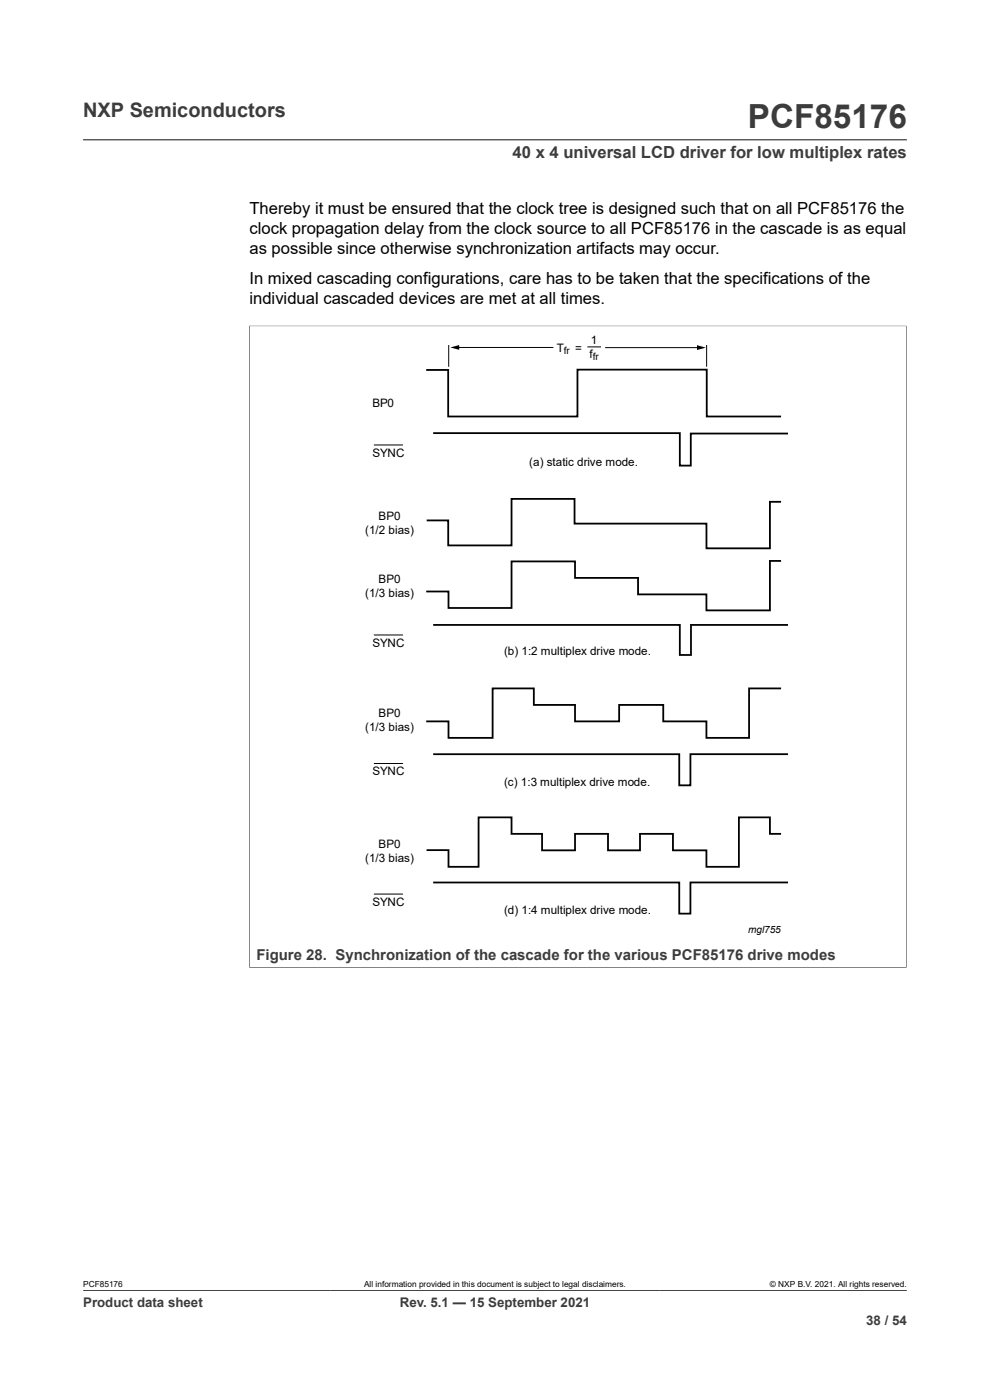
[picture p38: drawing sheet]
<svg xmlns="http://www.w3.org/2000/svg" width="210mm" height="297mm" viewBox="0 0 210 297" stroke-linecap="round" stroke-linejoin="round" font-family="sans-serif">
<defs><g id="words">
<text font-size="7.1" fill="#3c3c3c" x="158.6" y="27.2">PCF85176</text>
<text font-size="4.2" fill="#3c3c3c" x="17.6" y="24.8">NXP Semiconductors</text>
<text font-size="3.5" fill="#3c3c3c" x="108.7" y="33.5">40 x 4 universal LCD driver for low multiplex rates</text>
<g font-size="3.5">
<text x="52.9" y="45.4">Thereby it must be ensured that the clock tree is designed such that on all PCF85176 the</text>
<text x="52.9" y="49.6">clock propagation delay from the clock source to all PCF85176 in the cascade is as equal</text>
<text x="52.9" y="53.8">as possible since otherwise synchronization artifacts may occur.</text>
<text x="52.9" y="60.2">In mixed cascading configurations, care has to be taken that the specifications of the</text>
<text x="52.9" y="64.4">individual cascaded devices are met at all times.</text>
</g>
<text font-size="3.2" fill="#3c3c3c" x="54.4" y="203.7">Figure 28. Synchronization of the cascade for the various PCF85176 drive modes</text>
<g font-size="2.8" fill="#3c3c3c">
<text x="17.6" y="277.3">Product data sheet</text>
<text x="84.8" y="277.3">Rev. 5.1 — 15 September 2021</text>
<text x="183.7" y="281">38 / 54</text>
</g>
<g font-size="2.5">
<text x="118.1" y="74.6">T</text>
<text x="122" y="74.6">=</text>
<text x="125" y="75.9">f</text>
<text x="125.3" y="72.9">1</text>
<text x="79" y="86.3">BP0</text>
<text x="79" y="96.9">SYNC</text>
<text x="112.3" y="98.8">(a) static drive mode.</text>
<text x="77.5" y="113.3">(1/2 bias)</text>
<text x="80.3" y="110.3">BP0</text>
<text x="80.3" y="123.7">BP0</text>
<text x="77.5" y="126.7">(1/3 bias)</text>
<text x="79" y="137.3">SYNC</text>
<text x="106.9" y="139">(b) 1:2 multiplex drive mode.</text>
<text x="77.5" y="155">(1/3 bias)</text>
<text x="80.3" y="152.1">BP0</text>
<text x="79" y="164.5">SYNC</text>
<text x="106.9" y="166.7">(c) 1:3 multiplex drive mode.</text>
<text x="80.3" y="179.9">BP0</text>
<text x="77.5" y="182.9">(1/3 bias)</text>
<text x="79" y="192.3">SYNC</text>
<text x="106.9" y="193.8">(d) 1:4 multiplex drive mode.</text>
</g>
<g font-size="2.1">
<text x="119.6" y="75">fr</text>
<text x="125.7" y="76.4">fr</text>
<text x="158.7" y="198">mgl755</text>
</g>
<g font-size="1.8">
<text x="17.6" y="273.1">PCF85176</text>
<text x="77.2" y="273.1">All information provided in this document is subject to legal disclaimers.</text>
<text x="163.3" y="273.1">© NXP B.V. 2021. All rights reserved.</text>
</g>
</g></defs>
<path d="M17.6 29.7h174.8M52.8 69.1h139.5M52.9 69.1v136.2M192.3 69.1v136.2M52.8 205.2h139.5M17.6 273.8h174.8" fill="none" stroke="#3c3c3c" stroke-width=".21"/>
<path d="M90.4 78.5h4.7v9.9h27.4v-10h27.4v10h15.8M91.9 91.9h52.3v6.9h2.3v-6.8h20.7M165.7 106.5h-2.4v9.8h-13.4v-5.2h-28v-5.3h-13.4v9.9h-13.4v-5.3h-4.6M165.7 119h-2.4v10.5h-13.5v-3.4h-14.5v-3.5h-13.3v-3.5h-13.5v9.9h-13.4v-3.5h-4.7M91.9 132.6h52.3v6.3h2.4v-6.3h20.6M165.7 146h-6.8v10.5h-9.1v-3.5h-9.1v-3.5h-9.4v3.5h-9.3v-3.5h-8.8v-3.5h-8.7v10.5h-9.4v-3.5h-4.7M167.2 160h-20.7v6.6h-2.4v-6.6h-52.2M165.7 176.9h-2.4v-3.5h-6.6v10.5h-6.9v-3.5h-7.1v-3.5h-6.9v3.5h-6.8v-3.5h-7v3.5h-7v-3.5h-6.5v-3.5h-7v10.5h-6.4v-3.6h-4.6M167.2 187.2h-20.7v6.6h-2.4v-6.6h-52.2" fill="none" stroke="#000" stroke-width=".38"/>
<path d="M95.2 73.2v4.6M95.9 73.7h21.5M124.6 73.6h2.9M128.4 73.8h20.6M149.9 73.2v4.6M79.3 94.4h6.2M79.3 134.7h6.2M79.3 162h6.2M79.3 189.7h6.2" fill="none" stroke="#000" stroke-width=".21"/>
<path d="M95.5 73.7l1.9-.5v1zM147.8 73.2l1.9 .6-1.9 .4z" fill="#000"/>
<use href="#words"/>
</svg>
